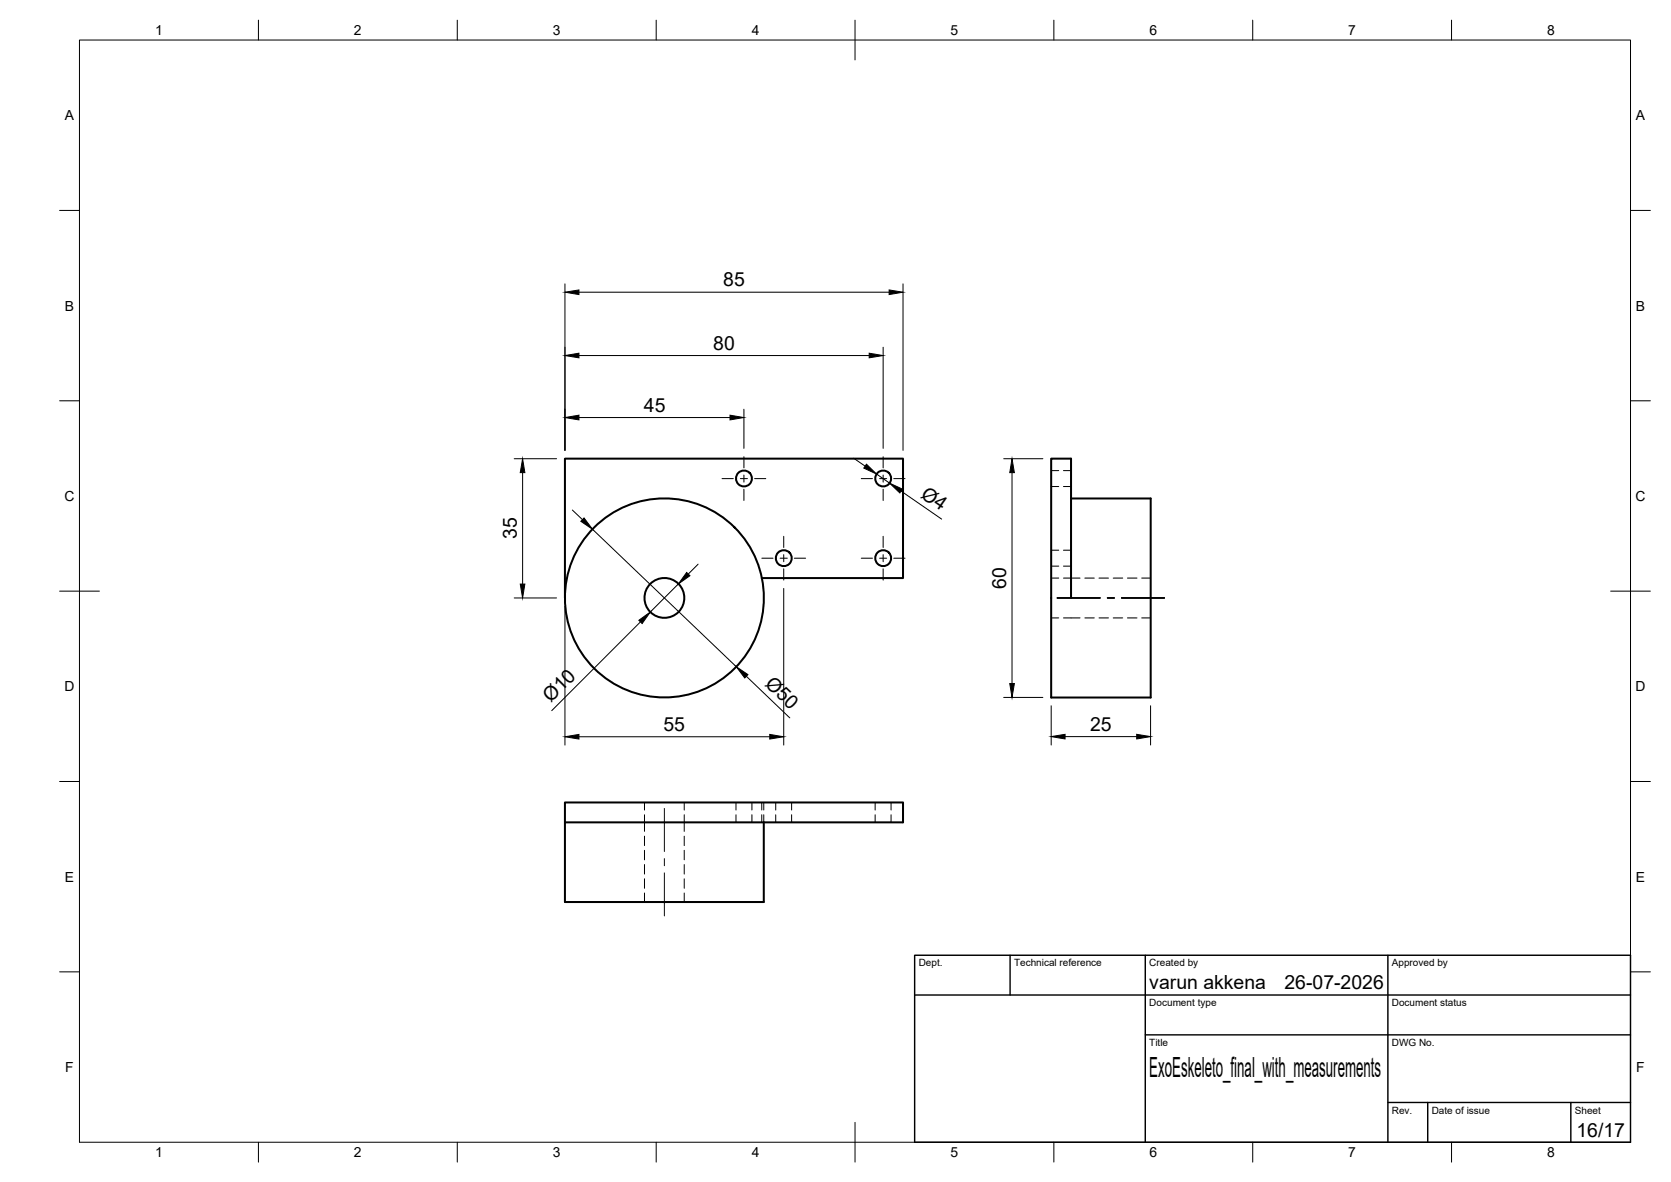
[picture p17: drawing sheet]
<svg xmlns="http://www.w3.org/2000/svg" width="420mm" height="297mm" viewBox="0 0 420 297" stroke-linecap="round" stroke-linejoin="round" font-family="sans-serif">
<defs><g id="words">
<text font-size="7" x="289" y="270.6">ExoEskeleto_final_with_measurements</text>
<g font-size="4.9">
<text x="181.8" y="72">85</text>
<text x="179.3" y="87.9">80</text>
<text x="161.9" y="103.5">45</text>
<text x="231.3" y="124.8" transform="rotate(35 231.3 124.8)">Ø4</text>
<text x="129.9" y="135.5" transform="rotate(-90 129.9 135.5)">35</text>
<text x="253" y="148" transform="rotate(-90 253 148)">60</text>
<text x="192.1" y="172.1" transform="rotate(44 192.1 172.1)">Ø50</text>
<text x="138.5" y="176.7" transform="rotate(-45 138.5 176.7)">Ø10</text>
<text x="166.8" y="183.7">55</text>
<text x="274.1" y="183.6">25</text>
<text x="289" y="248.5">varun akkena</text>
<text x="323" y="248.5">26-07-2026</text>
<text x="396.4" y="285.7">16/17</text>
</g>
<g font-size="3.5">
<text x="39" y="8.8">1</text>
<text x="89" y="8.8">2</text>
<text x="139" y="8.8">3</text>
<text x="189" y="8.8">4</text>
<text x="239" y="8.8">5</text>
<text x="289" y="8.8">6</text>
<text x="339" y="8.8">7</text>
<text x="389" y="8.8">8</text>
<text x="16.3" y="30.2">A</text>
<text x="411.3" y="30.2">A</text>
<text x="16.3" y="78">B</text>
<text x="411.3" y="78">B</text>
<text x="16.2" y="125.9">C</text>
<text x="411.2" y="125.9">C</text>
<text x="16.2" y="173.7">D</text>
<text x="411.2" y="173.7">D</text>
<text x="16.3" y="221.6">E</text>
<text x="411.3" y="221.6">E</text>
<text x="16.4" y="269.4">F</text>
<text x="411.4" y="269.4">F</text>
<text x="39" y="290.8">1</text>
<text x="89" y="290.8">2</text>
<text x="139" y="290.8">3</text>
<text x="189" y="290.8">4</text>
<text x="239" y="290.8">5</text>
<text x="289" y="290.8">6</text>
<text x="339" y="290.8">7</text>
<text x="389" y="290.8">8</text>
</g>
<g font-size="2.5">
<text x="231" y="242.9">Dept.</text>
<text x="255" y="242.9">Technical reference</text>
<text x="289" y="242.9">Created by</text>
<text x="350" y="242.9">Approved by</text>
<text x="289" y="252.8">Document type</text>
<text x="350" y="252.8">Document status</text>
<text x="289" y="262.9">Title</text>
<text x="350" y="262.9">DWG No.</text>
<text x="350" y="279.9">Rev.</text>
<text x="360" y="279.9">Date of issue</text>
<text x="396" y="279.9">Sheet</text>
</g>
</g></defs>
<!-- layer: Visible -->
<g fill="none" stroke="#000" stroke-width=".51">
<path d="M269.3 125.3h20v50h-25v-60h5v35M191.5 145.3h35.6v-30h-85.1v35M142 206.7v20h50v-20M142 201.7h85.1v5h-85.1z"/>
<circle cx="187.1" cy="120.2" r="2"/>
<circle cx="222.1" cy="120.2" r="2"/>
<circle cx="167.1" cy="150.3" r="25"/>
<circle cx="167.1" cy="150.3" r="5"/>
<circle cx="197.1" cy="140.3" r="2"/>
<circle cx="222.1" cy="140.3" r="2"/>
</g>
<!-- layer: Hidden -->
<g fill="none" stroke="#000" stroke-width=".25">
<path d="M264.3 118.3h1.9M267.4 118.3h1.9M264.3 138.3h1.9M264.3 122.3h1.9M267.4 138.3h1.9M267.4 122.3h1.9M264.3 145.3h1.9M264.3 155.3h1.9M264.3 142.3h1.9M267.4 145.3h4.2M267.4 155.3h4.2M267.4 142.3h1.9"/>
<path d="M272.8 145.3h2.3M272.8 155.3h2.3M276.3 145.3h2.4M276.3 155.3h2.4M279.9 145.3h2.4M279.9 155.3h2.4M283.5 145.3h2.4M283.5 155.3h2.4M287.1 145.3h2.2M287.1 155.3h2.2M162.1 201.7v1.9M162.1 204.8v4.1"/>
<path d="M162.1 210.1v2.4M162.1 213.7v2.4M162.1 217.3v2.4M172 201.7v1.9M172 204.8v4.1M172 210.1v2.4M172 213.7v2.4M172 217.3v2.4M185.1 201.7v1.9M185.1 204.8v1.9M189.1 201.7v1.9M189.1 204.8v1.9"/>
<path d="M191.5 201.7v1.9M191.5 204.8v1.9M192 201.7v1.9M192 204.8v1.9M195.1 201.7v1.9M195.1 204.8v1.9M199.1 201.7v1.9M199.1 204.8v1.9M220 201.7v1.9M220 204.8v1.9M224 201.7v1.9M224 204.8v1.9"/>
<path d="M162.1 220.8v2.4M162.1 224.4v2.3M172 220.8v2.4M172 224.4v2.3"/>
</g>
<!-- layer: BORDER -->
<g fill="none" stroke="#000" stroke-width=".25">
<path d="M20 10.1h390v276.9h-390zM65 5.1v5M115 5.1v5M165 5.1v5M215 5.1v10M265 5.1v5M315 5.1v5M365 5.1v5M15 52.9h5M410 52.9h5M15 100.7h5M410 100.7h5"/>
<path d="M15 148.6h10M405 148.6h10M15 196.4h5M410 196.4h5M15 244.2h5M410 244.2h5M65 287v5M115 287v5M165 287v5M215 282.1v9.9M265 287v5M315 287v5"/>
<path d="M365 287v5"/>
</g>
<!-- layer: TITLEBLOCK -->
<path d="M230 240.1h180v46.9h-180zM230 250h180M254 240.1v9.9M288 240.1v46.9M349 240.1v46.9M288 260.1h122M349 277.1h61M359 277.1v9.9M395 277.1v9.9" fill="none" stroke="#000" stroke-width=".36"/>
<!-- layer: Smart Centers -->
<g fill="none" stroke="#000" stroke-width=".25">
<path d="M187 114.8v2.8M187 119.4v1.8M222.1 114.8v2.8M222.1 119.4v1.8M181.5 120.3h2.9M186.2 120.3h1.7M187 122.9v2.9M189.7 120.3h2.9M197.1 134.8v2.8M197.1 139.4v1.8M216.6 120.3h2.8M221.2 120.3h1.7"/>
<path d="M222.1 122.9v2.9M222.1 134.8v2.8M222.1 139.4v1.8M224.7 120.3h2.9M191.6 140.3h2.8M196.2 140.3h1.8M197.1 142.9v2.9M199.7 140.3h2.9M216.6 140.3h2.8M221.2 140.3h1.7M222.1 142.9v2.9M224.7 140.3h2.9"/>
<path d="M265.8 150.3h10.8M278.4 150.3h1.8M282 150.3h10.8M167 203.2v10.8M167 215.8v1.8M167 219.4v10.8"/>
</g>
<!-- layer: FD_Dimensions -->
<g fill="none" stroke="#000" stroke-width=".25">
<path d="M142 71.3v41.9M145.6 73.4h78M227.1 71.3v41.9M145.6 89.4h72.9M222.1 87.3v25.4M129.3 115.3h10.7M131.4 118.8v28M145.6 104.9h38M187 102.8v9.9M214.7 115.2l2.8 1.9M220.4 119.1l3.3 2.3M252.4 115.3h9.8"/>
<path d="M254.5 118.8v53M143.9 128.2l2.6 2.4M149 133l36.1 34.5M226.6 123.4l10.2 7.1M129.3 150.3h10.7M142 152.4v34.8M161 156.3l-22.3 22.3M170.6 146.7l-7.1 7.1M175.5 141.8l-2.4 2.5M197.1 147.9v39.3M187.7 170l10.9 10.4M252.4 175.3h9.8"/>
<path d="M264.3 177.4v9.8M289.3 177.4v9.8M145.6 185.2h47.9M267.8 185.1h18"/>
</g>
<g fill="#000" stroke="#000" stroke-width=".25">
<path d="M142 73.4l3.6-.5v1.1zM223.6 72.9l3.5 .5-3.5 .6zM142 89.4l3.6-.6v1.1zM218.5 88.8l3.6 .6-3.6 .5zM131.4 115.3l.6 3.5h-1.2zM142 104.9l3.6-.6v1.2zM183.6 104.3l3.4 .6-3.4 .6zM217.9 116.7l2.5 2.4-3.2-1.5zM254.5 115.3l.6 3.5h-1.2zM146.9 130.2l2.1 2.8-3-2zM223.7 121.4l3.2 1.5-.6 1zM130.8 146.8h1.2l-.6 3.5z"/>
<path d="M160.6 155.9l2.9-2.1-2 2.9zM172.7 143.9l.8 .8-2.9 2zM185.1 167.5l3 2-.8 .9zM253.9 171.8h1.2l-.6 3.5zM142 185.2l3.6-.6v1.1zM193.5 184.6l3.6 .6-3.6 .5zM264.3 185.1l3.5-.6v1.2zM285.8 184.5l3.5 .6-3.5 .6z"/>
</g>
<use href="#words"/>
</svg>
